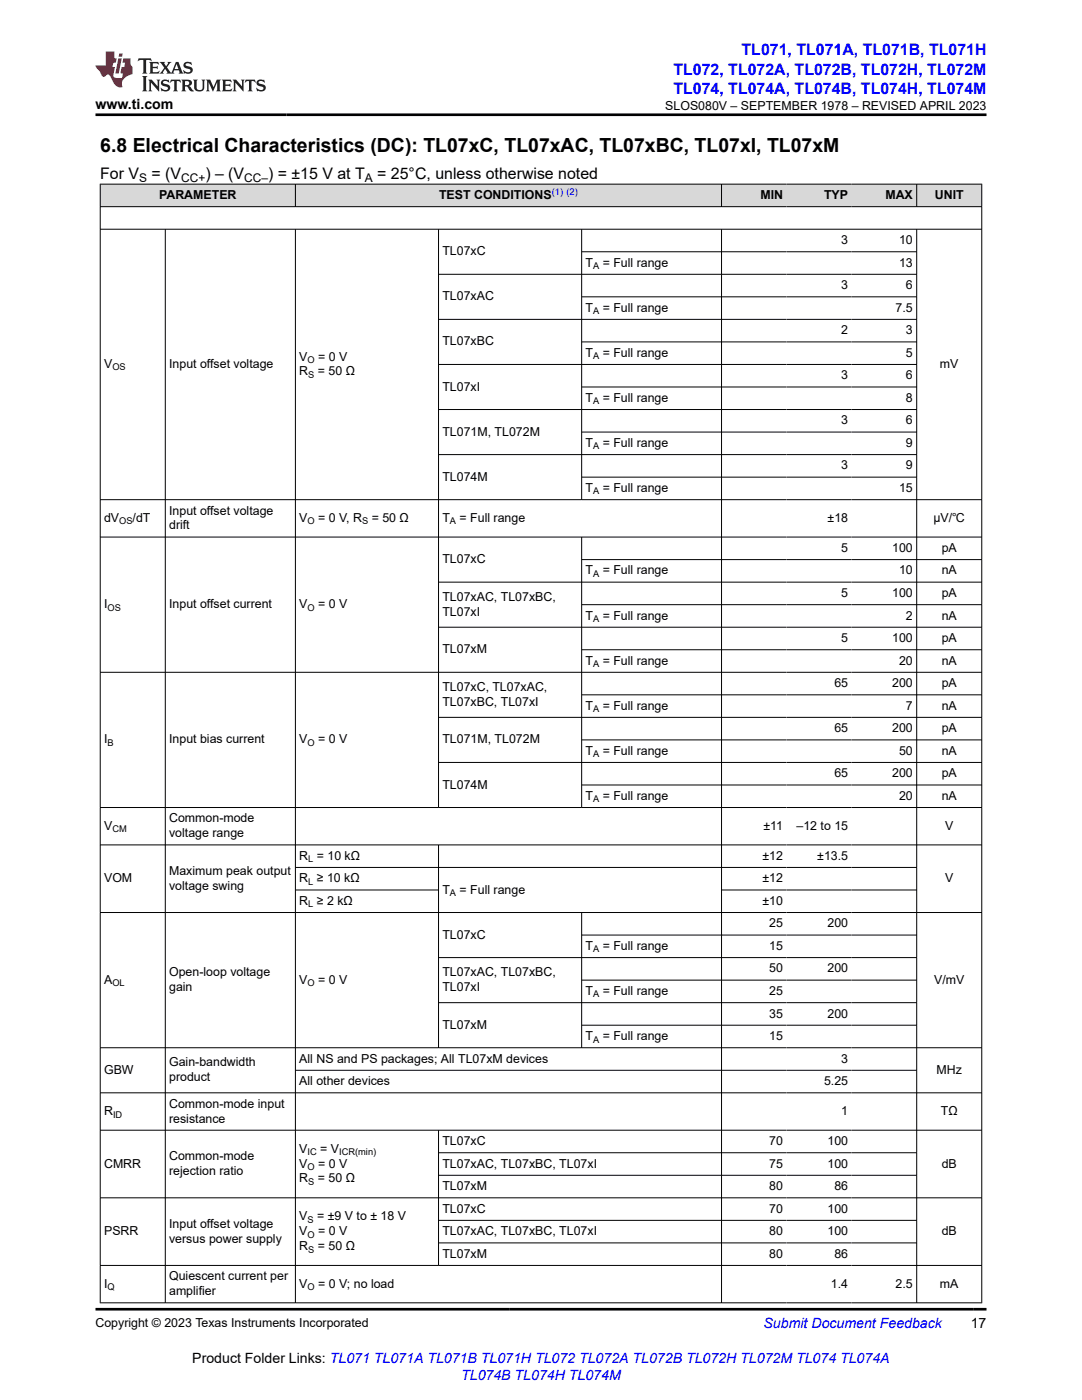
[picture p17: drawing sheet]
<svg xmlns="http://www.w3.org/2000/svg" width="216mm" height="279mm" viewBox="0 0 216 279" stroke-linecap="round" stroke-linejoin="round" font-family="sans-serif">
<defs><g id="words">
<text font-size="3.9" x="20" y="30.3">6.8 Electrical Characteristics (DC): TL07xC, TL07xAC, TL07xBC, TL07xI, TL07xM</text>
<g font-size="3.2" fill="#00f">
<text x="148" y="11.1">TL071, TL071A, TL071B, TL071H</text>
<text x="134.4" y="14.9">TL072, TL072A, TL072B, TL072H, TL072M</text>
<text x="134.4" y="18.7">TL074, TL074A, TL074B, TL074H, TL074M</text>
</g>
<g font-size="3.2">
<text x="20" y="35.7">For V</text>
<text x="30.2" y="35.7">= (V</text>
<text x="41" y="35.7">) – (V</text>
<text x="53.5" y="35.7">) = ±15 V at T</text>
<text x="75.3" y="35.7">= 25°C, unless otherwise noted</text>
</g>
<g font-size="2.8">
<text x="19" y="21.8">www.ti.com</text>
<text x="193.7" y="265.1">17</text>
<text x="38.4" y="272">Product Folder Links: TL071 TL071A TL071B TL071H TL072 TL072A TL072B TL072H TL072M TL074 TL074A</text>
</g>
<g font-size="2.8" fill="#00f">
<text x="152.4" y="265.1">Submit Document Feedback</text>
<text x="92" y="275.3">TL074B TL074H TL074M</text>
</g>
<g font-size="2.5">
<text x="132.7" y="21.9">SLOS080V – SEPTEMBER 1978 – REVISED APRIL 2023</text>
<text x="31.7" y="39.7">PARAMETER</text>
<text x="87.6" y="39.7">TEST CONDITIONS</text>
<text x="151.7" y="39.7">MIN</text>
<text x="164.4" y="39.7">TYP</text>
<text x="176.7" y="39.7">MAX</text>
<text x="186.5" y="39.7">UNIT</text>
<text x="88.3" y="51">TL07xC</text>
<text x="116.8" y="53.2">T</text>
<text x="120.3" y="53.2">= Full range</text>
<text x="167.9" y="48.7">3</text>
<text x="179.4" y="48.7">10</text>
<text x="179.4" y="53.2">13</text>
<text x="88.3" y="60">TL07xAC</text>
<text x="167.9" y="57.7">3</text>
<text x="180.8" y="57.7">6</text>
<text x="116.8" y="62.2">T</text>
<text x="120.3" y="62.2">= Full range</text>
<text x="178.7" y="62.2">7.5</text>
<text x="59.7" y="72">V</text>
<text x="63.5" y="72">= 0 V</text>
<text x="88.3" y="68.9">TL07xBC</text>
<text x="116.8" y="71.2">T</text>
<text x="120.3" y="71.2">= Full range</text>
<text x="167.9" y="66.7">2</text>
<text x="180.8" y="66.7">3</text>
<text x="180.8" y="71.2">5</text>
<text x="20.8" y="73.4">V</text>
<text x="33.7" y="73.4">Input offset voltage</text>
<text x="59.7" y="74.9">R</text>
<text x="63.4" y="74.9">= 50 Ω</text>
<text x="88.3" y="77.9">TL07xI</text>
<text x="167.9" y="75.7">3</text>
<text x="180.8" y="75.7">6</text>
<text x="187.6" y="73.4">mV</text>
<text x="116.8" y="80.2">T</text>
<text x="120.3" y="80.2">= Full range</text>
<text x="180.8" y="80.2">8</text>
<text x="88.3" y="86.9">TL071M, TL072M</text>
<text x="116.8" y="89.2">T</text>
<text x="120.3" y="89.2">= Full range</text>
<text x="167.9" y="84.7">3</text>
<text x="180.8" y="84.7">6</text>
<text x="180.8" y="89.2">9</text>
<text x="88.3" y="95.9">TL074M</text>
<text x="167.9" y="93.7">3</text>
<text x="180.8" y="93.7">9</text>
<text x="116.8" y="98.2">T</text>
<text x="120.3" y="98.2">= Full range</text>
<text x="179.4" y="98.2">15</text>
<text x="20.8" y="104.2">dV</text>
<text x="26.5" y="104.2">/dT</text>
<text x="33.7" y="102.7">Input offset voltage</text>
<text x="33.7" y="105.6">drift</text>
<text x="59.7" y="104.2">V</text>
<text x="63.5" y="104.2">= 0 V, R</text>
<text x="74.2" y="104.2">= 50 Ω</text>
<text x="88.3" y="104.2">T</text>
<text x="91.7" y="104.2">= Full range</text>
<text x="165.1" y="104.2">±18</text>
<text x="186.3" y="104.2">µV/℃</text>
<text x="88.3" y="112.4">TL07xC</text>
<text x="167.9" y="110.1">5</text>
<text x="178" y="110.1">100</text>
<text x="187.9" y="110.1">pA</text>
<text x="88.3" y="119.9">TL07xAC, TL07xBC,</text>
<text x="116.8" y="114.6">T</text>
<text x="120.3" y="114.6">= Full range</text>
<text x="167.9" y="119.1">5</text>
<text x="178" y="119.1">100</text>
<text x="179.4" y="114.6">10</text>
<text x="187.9" y="114.6">nA</text>
<text x="187.9" y="119.1">pA</text>
<text x="20.8" y="121.4">I</text>
<text x="33.7" y="121.4">Input offset current</text>
<text x="59.7" y="121.4">V</text>
<text x="63.5" y="121.4">= 0 V</text>
<text x="88.3" y="122.9">TL07xI</text>
<text x="116.8" y="123.6">T</text>
<text x="120.3" y="123.6">= Full range</text>
<text x="180.8" y="123.6">2</text>
<text x="187.9" y="123.6">nA</text>
<text x="88.3" y="130.4">TL07xM</text>
<text x="167.9" y="128.1">5</text>
<text x="178" y="128.1">100</text>
<text x="187.9" y="128.1">pA</text>
<text x="88.3" y="137.9">TL07xC, TL07xAC,</text>
<text x="116.8" y="132.6">T</text>
<text x="120.3" y="132.6">= Full range</text>
<text x="166.5" y="137.1">65</text>
<text x="178" y="137.1">200</text>
<text x="179.4" y="132.6">20</text>
<text x="187.9" y="132.6">nA</text>
<text x="187.9" y="137.1">pA</text>
<text x="88.3" y="140.9">TL07xBC, TL07xI</text>
<text x="116.8" y="141.6">T</text>
<text x="120.3" y="141.6">= Full range</text>
<text x="180.8" y="141.6">7</text>
<text x="187.9" y="141.6">nA</text>
<text x="20.8" y="148.4">I</text>
<text x="33.7" y="148.4">Input bias current</text>
<text x="59.7" y="148.4">V</text>
<text x="63.5" y="148.4">= 0 V</text>
<text x="88.3" y="148.4">TL071M, TL072M</text>
<text x="166.5" y="146.1">65</text>
<text x="178" y="146.1">200</text>
<text x="187.9" y="146.1">pA</text>
<text x="116.8" y="150.6">T</text>
<text x="120.3" y="150.6">= Full range</text>
<text x="166.5" y="155.1">65</text>
<text x="178" y="155.1">200</text>
<text x="179.4" y="150.6">50</text>
<text x="187.9" y="150.6">nA</text>
<text x="187.9" y="155.1">pA</text>
<text x="88.3" y="157.4">TL074M</text>
<text x="116.8" y="159.6">T</text>
<text x="120.3" y="159.6">= Full range</text>
<text x="179.4" y="159.6">20</text>
<text x="187.9" y="159.6">nA</text>
<text x="20.8" y="165.6">V</text>
<text x="33.7" y="164.1">Common-mode</text>
<text x="33.7" y="167.1">voltage range</text>
<text x="152.3" y="165.6">±11</text>
<text x="158.9" y="165.6">–12 to 15</text>
<text x="188.6" y="165.6">V</text>
<text x="59.7" y="171.6">R = 10 kΩ</text>
<text x="152.1" y="171.6">±12</text>
<text x="163.1" y="171.6">±13.5</text>
<text x="20.8" y="176.1">VOM</text>
<text x="33.7" y="174.6">Maximum peak output</text>
<text x="33.7" y="177.6">voltage swing</text>
<text x="59.7" y="176.1">R ≥ 10 kΩ</text>
<text x="88.3" y="178.3">T</text>
<text x="91.7" y="178.3">= Full range</text>
<text x="152.1" y="176.1">±12</text>
<text x="188.6" y="176.1">V</text>
<text x="59.7" y="180.6">R ≥ 2 kΩ</text>
<text x="152.1" y="180.6">±10</text>
<text x="153.5" y="185.1">25</text>
<text x="165.1" y="185.1">200</text>
<text x="88.3" y="187.3">TL07xC</text>
<text x="116.8" y="189.6">T</text>
<text x="120.3" y="189.6">= Full range</text>
<text x="153.5" y="189.6">15</text>
<text x="20.8" y="196.3">A</text>
<text x="33.7" y="194.8">Open-loop voltage</text>
<text x="33.7" y="197.8">gain</text>
<text x="59.7" y="196.3">V</text>
<text x="63.5" y="196.3">= 0 V</text>
<text x="88.3" y="194.8">TL07xAC, TL07xBC,</text>
<text x="88.3" y="197.8">TL07xI</text>
<text x="153.5" y="194.1">50</text>
<text x="165.1" y="194.1">200</text>
<text x="186.4" y="196.3">V/mV</text>
<text x="116.8" y="198.6">T</text>
<text x="120.3" y="198.6">= Full range</text>
<text x="153.5" y="198.6">25</text>
<text x="153.5" y="203.1">35</text>
<text x="165.1" y="203.1">200</text>
<text x="88.3" y="205.3">TL07xM</text>
<text x="116.8" y="207.6">T</text>
<text x="120.3" y="207.6">= Full range</text>
<text x="153.5" y="207.6">15</text>
<text x="20.8" y="214.3">GBW</text>
<text x="33.7" y="212.8">Gain-bandwidth</text>
<text x="33.7" y="215.8">product</text>
<text x="59.7" y="212.1">All NS and PS packages; All TL07xM devices</text>
<text x="167.9" y="212.1">3</text>
<text x="186.9" y="214.3">MHz</text>
<text x="33.7" y="221.1">Common-mode input</text>
<text x="59.7" y="216.6">All other devices</text>
<text x="164.4" y="216.6">5.25</text>
<text x="20.8" y="222.5">R</text>
<text x="33.7" y="224">resistance</text>
<text x="167.9" y="222.5">1</text>
<text x="187.7" y="222.5">TΩ</text>
<text x="20.8" y="233">CMRR</text>
<text x="33.7" y="231.5">Common-mode</text>
<text x="59.7" y="233">V</text>
<text x="59.7" y="230.1">V</text>
<text x="63.5" y="233">= 0 V</text>
<text x="63.9" y="230.1">= V</text>
<text x="88.3" y="228.5">TL07xC</text>
<text x="88.3" y="233">TL07xAC, TL07xBC, TL07xI</text>
<text x="153.5" y="228.5">70</text>
<text x="153.5" y="233">75</text>
<text x="165.1" y="228.5">100</text>
<text x="165.1" y="233">100</text>
<text x="187.9" y="233">dB</text>
<text x="33.7" y="234.5">rejection ratio</text>
<text x="59.7" y="236">R</text>
<text x="63.4" y="236">= 50 Ω</text>
<text x="88.3" y="237.5">TL07xM</text>
<text x="153.5" y="237.5">80</text>
<text x="166.5" y="237.5">86</text>
<text x="33.7" y="245">Input offset voltage</text>
<text x="59.7" y="243.5">V</text>
<text x="63.3" y="243.5">= ±9 V to ± 18 V</text>
<text x="88.3" y="242">TL07xC</text>
<text x="153.5" y="242">70</text>
<text x="165.1" y="242">100</text>
<text x="20.8" y="246.5">PSRR</text>
<text x="33.7" y="248">versus power supply</text>
<text x="59.7" y="246.5">V</text>
<text x="59.7" y="249.5">R</text>
<text x="63.4" y="249.5">= 50 Ω</text>
<text x="63.5" y="246.5">= 0 V</text>
<text x="88.3" y="246.5">TL07xAC, TL07xBC, TL07xI</text>
<text x="88.3" y="251">TL07xM</text>
<text x="153.5" y="246.5">80</text>
<text x="153.5" y="251">80</text>
<text x="165.1" y="246.5">100</text>
<text x="166.5" y="251">86</text>
<text x="187.9" y="246.5">dB</text>
<text x="20.8" y="257">I</text>
<text x="33.7" y="255.5">Quiescent current per</text>
<text x="59.7" y="257">V</text>
<text x="63.5" y="257">= 0 V; no load</text>
<text x="165.8" y="257">1.4</text>
<text x="178.7" y="257">2.5</text>
<text x="187.6" y="257">mA</text>
<text x="33.7" y="258.5">amplifier</text>
<text x="19" y="264.8">Copyright © 2023 Texas Instruments Incorporated</text>
</g>
<g font-size="2.4">
<text x="27.8" y="36.3">S</text>
<text x="36.1" y="36.3">CC+</text>
<text x="48.7" y="36.3">CC–</text>
<text x="72.8" y="36.3">A</text>
</g>
<text font-size="1.9" fill="#00f" x="110.1" y="38.9">(1) (2)</text>
<g font-size="1.9">
<text x="118.3" y="53.7">A</text>
<text x="118.3" y="62.7">A</text>
<text x="118.3" y="71.7">A</text>
<text x="22.4" y="73.9">OS</text>
<text x="61.4" y="72.5">O</text>
<text x="61.5" y="75.4">S</text>
<text x="118.3" y="80.7">A</text>
<text x="118.3" y="89.7">A</text>
<text x="118.3" y="98.7">A</text>
<text x="23.8" y="104.7">OS</text>
<text x="61.4" y="104.7">O</text>
<text x="72.2" y="104.7">S</text>
<text x="89.8" y="104.7">A</text>
<text x="118.3" y="115.1">A</text>
<text x="21.5" y="121.9">OS</text>
<text x="61.4" y="121.9">O</text>
<text x="118.3" y="124.1">A</text>
<text x="118.3" y="133.1">A</text>
<text x="118.3" y="142.1">A</text>
<text x="21.5" y="148.9">B</text>
<text x="61.4" y="148.9">O</text>
<text x="118.3" y="151.1">A</text>
<text x="118.3" y="160.1">A</text>
<text x="22.4" y="166.1">CM</text>
<text x="61.5" y="172.1">L</text>
<text x="61.5" y="176.6">L</text>
<text x="89.8" y="178.8">A</text>
<text x="61.5" y="181.1">L</text>
<text x="118.3" y="190.1">A</text>
<text x="22.4" y="196.8">OL</text>
<text x="61.4" y="196.8">O</text>
<text x="118.3" y="199.1">A</text>
<text x="118.3" y="208.1">A</text>
<text x="22.6" y="223">ID</text>
<text x="61.4" y="233.5">O</text>
<text x="61.4" y="230.5">IC</text>
<text x="67.7" y="230.5">ICR(min)</text>
<text x="61.5" y="236.5">S</text>
<text x="61.4" y="244">S</text>
<text x="61.4" y="247">O</text>
<text x="61.5" y="250">S</text>
<text x="21.5" y="257.5">Q</text>
<text x="61.4" y="257.5">O</text>
</g>
</g></defs>
<g fill="#d8d8d8">
<path d="M20 36.8h175.9v4.4h-175.9z" fill-rule="evenodd"/>
<path d="M20.1 36.8h38.8v4.4h-38.8z" fill-rule="evenodd"/>
<path d="M59 36.8h84.9v4.4h-84.9z" fill-rule="evenodd"/>
<path d="M144 36.8h13v4.4h-13z" fill-rule="evenodd"/>
<path d="M157 36.8h12.9v4.4h-12.9z" fill-rule="evenodd"/>
<path d="M169.9 36.8h13v4.4h-13z" fill-rule="evenodd"/>
<path d="M183 36.8h12.8v4.4h-12.8z" fill-rule="evenodd"/>
</g>
<g fill="none" stroke="#000" stroke-width=".2">
<path d="M19.9 36.8h176.1M20 36.7v223.4M58.9 36.7v4.6M144 36.7v4.6M182.9 36.7v4.6M195.9 36.7v223.4M19.9 41.2h176.1M19.9 45.7h176.1M33 45.7v214.4M58.9 45.7v214.4M87.5 45.7v115.5M116.1 45.7v54.1"/>
<path d="M116.1 50.2h66.9M116.1 59.2h66.9M144 45.7v214.4M182.9 45.7v214.4M183 54.7h-95.5M87.5 63.7h95.5M87.5 72.7h95.5M116.1 68.2h66.9M116.1 77.2h66.9M19.9 99.7h176.1M87.5 81.7h95.5M87.5 90.7h95.5"/>
<path d="M116.1 86.2h66.9M116.1 95.2h66.9M19.9 107.2h176.1M87.5 116.2h108.5M116.1 107.2v54M116.1 111.7h79.9M19.9 134.2h176.1M87.5 125.2h108.5M116.1 120.7h79.9M116.1 129.7h79.9M116.1 138.7h79.9M87.5 143.2h108.5"/>
<path d="M87.5 152.2h108.5M116.1 147.7h79.9M116.1 156.7h79.9M19.9 161.2h176.1M19.9 168.6h176.1M58.9 173.1h124.1M58.9 177.6h28.7M87.5 168.6v40.6M144 177.6h39M19.9 182.1h176.1M87.5 191.1h95.5M116.1 182.1v27.1"/>
<path d="M116.1 186.6h66.9M116.1 195.6h66.9M19.9 209.1h176.1M19.9 218.1h176.1M58.9 213.6h124.1M87.5 200.1h95.5M116.1 204.6h66.9M19.9 225.6h176.1M19.9 239.1h176.1M87.5 225.6v27M87.5 230.1h95.5M87.5 234.6h95.5"/>
<path d="M19.9 252.5h176.1M87.5 243.5h95.5M87.5 248h95.5M19.9 260h176.1"/>
</g>
<path d="M27.7 11.6l-.2 .6 .5-.2h.6v.1v2.2l-.2 .4h1l-.2-.4v-2.2v-.1h.5l.5 .2-.1-.6zM29.8 12.4l.2 .3v1.6l-.2 .4h1.9l.1-.6a1.08 1.08 0 0 1-1.3 .2v-.7h.6l.4 .2v-.7l-.4 .2h-.6v-.5l.2-.2a1 1 0 0 1 1 .3l-.1-.5zM31.8 12.4l1 1.1-1 1.2h.9l-.2-.2 .4-.8 .5 .8-.2 .2h1.6l-.2-.2 .1-.5h1l.1 .5-.1 .2h.9l-.2-.4-.8-1.9h-.5l-1 2.1-.8-1.1 .9-1h-.8l.2 .2-.5 .6-.3-.6 .1-.2zM35.2 12.8l.4 1h-.8zM36.8 12.5a.65 .65 0 0 0-.2 .7 .65 .65 0 0 0 .6 .5l.7 .1 .1 .3a.79 .79 0 0 1-.7 .4 .79 .79 0 0 1-.7-.5l.1 .7 .2-.1a.93 .93 0 0 0 1.1 0 .93 .93 0 0 0 .4-.9 1.46 1.46 0 0 0-1.2-.6l-.1-.3a1.09 1.09 0 0 1 1.2 .2l-.2-.6-.1 .1-.6-.2zM28.4 15.2l.2 .4v2.2l-.2 .4h1l-.2-.4v-2.2l.2-.4zM29.6 15.9l.2 .4v1.5l-.2 .4h.8l-.3-.4v-1.3l1.7 1.8v-2l.2-.4h-.8l.2 .2 .1 1.1-1.2-1.3zM32.3 16a.65 .65 0 0 0-.2 .8 .65 .65 0 0 0 .7 .4l.6 .2 .1 .2a.79 .79 0 0 1-.7 .4 .79 .79 0 0 1-.7-.5l.1 .7 .2-.1a.93 .93 0 0 0 1.1 .1 .93 .93 0 0 0 .4-1 1.46 1.46 0 0 0-1.2-.5l-.1-.4a1.09 1.09 0 0 1 1.2 .2l-.2-.6-.1 .1-.6-.1zM34.1 15.9l-.1 .6a.63 .63 0 0 1 .7-.3l.1 1.6-.3 .4h1l-.2-.4v-1.6a.66 .66 0 0 1 .8 .3l-.1-.6zM36.2 15.9l.2 .4v1.5l-.2 .4h.9l-.2-.2v-.7h.5l.1 .2a.79 .79 0 0 0 1.2 .6l-1-.9a.61 .61 0 0 0 .6-.6 .61 .61 0 0 0-.5-.7zM36.9 16.2h.2a.47 .47 0 0 1 .5 .1 .47 .47 0 0 1 .1 .5l-.2 .1-.6 .1zM38.5 15.9l.2 .2a2.27 2.27 0 0 0 .4 2 1.04 1.04 0 0 0 1.7-.7v-1.3l.2-.2h-.8l.2 .4v1.1a.6 .6 0 0 1-.6 .6 .6 .6 0 0 1-.6-.6v-1.1l.3-.4zM41.1 15.9l.2 .4v1.5l-.2 .4h.7l-.2-.4v-1.4l.9 1.9 .8-1.9v1.4l-.2 .4h1l-.3-.4v-1.5l.3-.4h-.8l-.7 1.5-.7-1.5zM44.3 15.9l.2 .4v1.5l-.2 .4h1.9l.1-.6a1.09 1.09 0 0 1-1.3 .2v-.7h.6l.4 .2v-.6l-.4 .2h-.6v-.6l.2-.1a1.01 1.01 0 0 1 1 .3l-.1-.6zM46.4 15.9l.3 .4v1.5l-.3 .4h.8l-.2-.4v-1.3l1.6 1.8v-2l.2-.4h-.7l.2 .2v1.1l-1.2-1.3zM49 15.9l-.1 .6a.63 .63 0 0 1 .8-.3v1.6l-.3 .4h1l-.2-.4v-1.6a.66 .66 0 0 1 .8 .3l-.1-.6zM51.4 16a.65 .65 0 0 0-.2 .8 .65 .65 0 0 0 .6 .4l.6 .2 .2 .2a.79 .79 0 0 1-.8 .4 .79 .79 0 0 1-.6-.5l.1 .7 .2-.1a.93 .93 0 0 0 1 .1 .93 .93 0 0 0 .5-1 1.46 1.46 0 0 0-1.3-.5l-.1-.4a1.09 1.09 0 0 1 1.3 .2l-.2-.6-.2 .1-.5-.1z" fill="#231f20"/>
<path d="M21.1 10.3v2.7h-2.1l.1 .4 .9 1a.95 .95 0 0 0 .9 .9 .59 .59 0 0 1 .6-.4 .59 .59 0 0 1 .5 .3l.4 .8a1.59 1.59 0 0 0 2.1 1.4 1.61 1.61 0 0 1 1-2.3l1-.3-.1-1.5a1.59 1.59 0 0 1-.4-1.7h-1.4l-.2 .9h.5l-.1 .9h-.5l-.2 .9v.3l.4 .1-.2 .9h-.6a.73 .73 0 0 1-1.1-.7l.3-1.5h-.5l.2-.9h.5l.2-.9h-.5v-1.3zM23.6 11.6l-.6 3.1h.7l.6-3.1zM23.8 10.7l-.1 .6h.7l.1-.6z" fill="#ed1c24"/>
<path d="M19 22.9h177.8M19 261.3h177.8" fill="none" stroke="#000" stroke-width=".53"/>
<use href="#words"/>
</svg>
